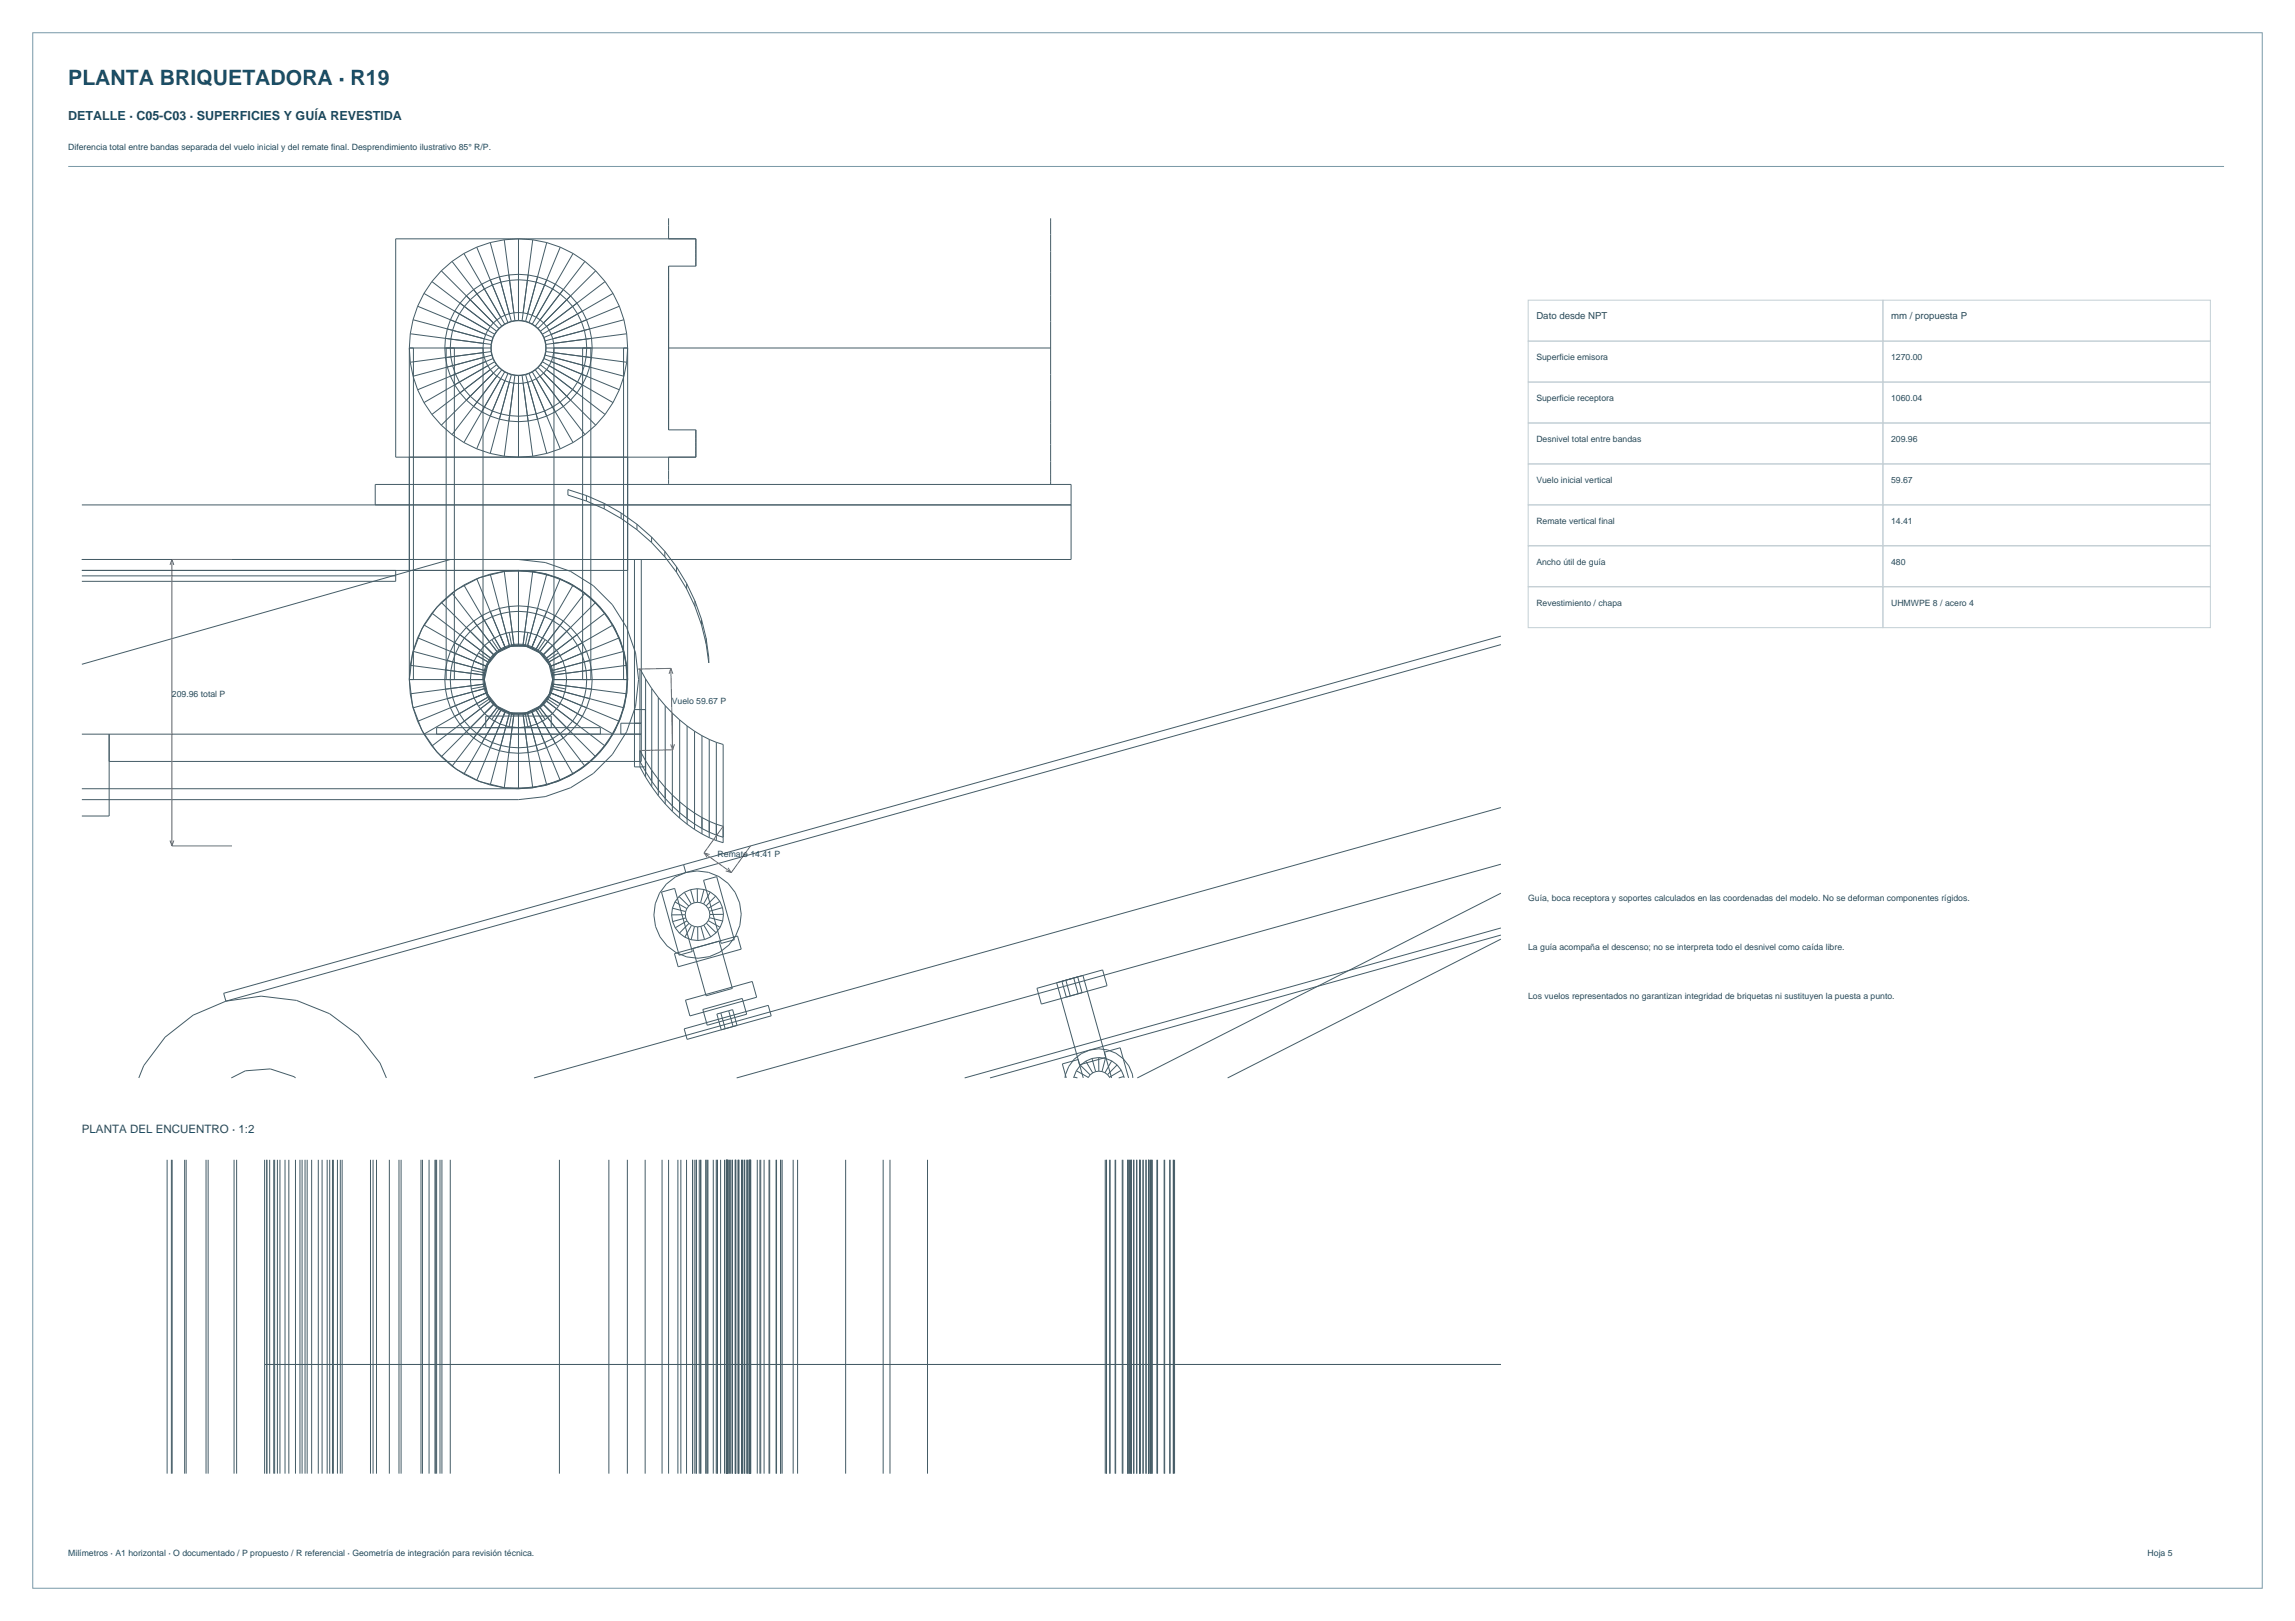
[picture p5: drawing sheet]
<svg xmlns="http://www.w3.org/2000/svg" width="841mm" height="594mm" viewBox="0 0 841 594" stroke-linecap="round" stroke-linejoin="round" font-family="sans-serif">
<defs><g id="words">
<text font-size="7.8" fill="#164b63" x="25" y="31">PLANTA BRIQUETADORA · R19</text>
<text font-size="4.6" fill="#164b63" x="25" y="44">DETALLE · C05-C03 · SUPERFICIES Y GUÍA REVESTIDA</text>
<text font-size="4.2" fill="#234b5e" x="30" y="415">PLANTA DEL ENCUENTRO · 1:2</text>
<g font-size="3.5" fill="#234b5e">
<text x="563" y="117">Dato desde NPT</text>
<text x="693" y="117">mm / propuesta P</text>
</g>
<g font-size="3.2" fill="#164b63">
<text x="25" y="55">Diferencia total entre bandas separada del vuelo inicial y del remate final. Desprendimiento ilustrativo 85° R/P.</text>
<text x="25" y="570">Milímetros · A1 horizontal · O documentado / P propuesto / R referencial · Geometría de integración para revisión técnica.</text>
<text x="787" y="570">Hoja 5</text>
</g>
<g font-size="3.2" fill="#234b5e">
<text x="563" y="132">Superficie emisora</text>
<text x="693" y="132">1270.00</text>
<text x="563" y="147">Superficie receptora</text>
<text x="693" y="147">1060.04</text>
<text x="563" y="162">Desnivel total entre bandas</text>
<text x="693" y="162">209.96</text>
<text x="563" y="177">Vuelo inicial vertical</text>
<text x="693" y="177">59.67</text>
<text x="563" y="192">Remate vertical final</text>
<text x="693" y="192">14.41</text>
<text x="563" y="207">Ancho útil de guía</text>
<text x="693" y="207">480</text>
<text x="563" y="222">Revestimiento / chapa</text>
<text x="693" y="222">UHMWPE 8 / acero 4</text>
<text x="63" y="255.5">209.96 total P</text>
<text x="246.2" y="257.8">Vuelo 59.67 P</text>
<text x="263" y="314.1">Remate 14.41 P</text>
<text x="560" y="330">Guía, boca receptora y soportes calculados en las coordenadas del modelo. No se deforman componentes rígidos.</text>
<text x="560" y="348">La guía acompaña el descenso; no se interpreta todo el desnivel como caída libre.</text>
<text x="560" y="366">Los vuelos representados no garantizan integridad de briquetas ni sustituyen la puesta a punto.</text>
</g>
</g></defs>
<path d="M12 12h817v570h-817zM25 61h790" fill="none" stroke="#7899a8" stroke-width=".37"/>
<g fill="none" stroke="#455c66" stroke-width=".37">
<path d="M145 87.5h110v10h-10v60h10v10h-110zM161.7 99.2l21.1 21.2M161.7 99.2l-3.4 4M165.6 95.8l18.2 23.7M165.6 95.8l-3.9 3.4M170 92.9l14.9 25.9M170 92.9l-4.4 2.9M174.7 90.6l11.4 27.6M174.7 90.6l-4.7 2.3M179.6 88.9l7.8 28.8M179.6 88.9l-4.9 1.7M184.8 87.9l3.9 29.6"/>
<path d="M184.8 87.9l-5.2 1M190 87.5v29.9M190 87.5l5.2 .4M190 87.5l-5.2 .4M195.2 87.9l-3.5 26.7M195.2 87.9l5.2 1M200.4 88.9l-7.8 28.8M200.4 88.9l4.9 1.7M205.3 90.6l-11.4 27.6M205.3 90.6l4.7 2.3M210 92.9l-14.9 25.9M210 92.9l4.4 2.9"/>
<path d="M214.4 95.8l-18.2 23.7M214.4 95.8l3.9 3.4M218.3 99.2l-21.1 21.2M218.3 99.2l3.4 4M245 80v7.5M385 80v97.5M151.4 117.2l26 7M151.4 117.2l-1.1 5.1M153 112.2l27.6 11.4M153 112.2l-1.6 5M155.4 107.5l25.8 15M155.4 107.5l-2.4 4.7"/>
<path d="M158.3 103.2l23.7 18.2M158.3 103.2l-2.9 4.3M183.8 119.5l-1 .9M184.9 118.8l-1.1 .7M186.1 118.2l-1.2 .6M187.4 117.7l-1.3 .5M188.7 117.5l-1.3 .2M190 117.4l1.3 .1M190 117.4l-1.3 .1M191.3 117.5l1.3 .2M191.7 114.6a13 13 0 0 1 11.3 12.9M191.7 114.6a13 13 0 0 0-14.3 9.6"/>
<path d="M192.6 117.7l1.3 .5M193.5 100.8l-2.2 16.7M193.5 100.8a27 27 0 0 1 19.9 13.2M193.5 100.8a27 27 0 0 0-29.6 19.7M193.9 118.2l1.2 .6M195.1 118.8l1.1 .7M196.2 119.5l1 .9M211.7 115a25 25 0 0 1 2.4 19M211.7 115a25 25 0 0 0-36-8 25 25 0 0 0-4.9 36.6 25 25 0 0 0 36.9 1.6M213.4 114a27 27 0 0 1-19.9 40.3 27 27 0 0 1-29.6-33.8M213.4 114l-1.7 1M221.7 103.2l-23.7 18.2"/>
<path d="M221.7 103.2l2.9 4.3M224.6 107.5l-25.8 15M224.6 107.5l2.4 4.7M227 112.2l-27.6 11.4M227 112.2l1.6 5M228.6 117.2l-28.8 7.7M228.6 117.2l1.1 5.1M150 127.5h29.9M150 127.5l.3 5.2M150 127.5v121.5M150.3 122.3l29.7 3.9M150.3 122.3l-.3 5.2"/>
<path d="M150.3 132.7l1.1 5.2M151.4 137.9l1.6 4.9M151.5 127.5v121.5M163.5 127.5v121.5M163.9 120.5l16.3 4.4M166.5 127.5v121.5M177 127.5a13 13 0 0 0 8 12 13 13 0 0 0 14.2-2.8M177 127.5v121.5M177.4 124.2l-.4 3.3M179.9 127.5l.1 1.3M180 126.2l-.1 1.3M180 128.8l-29.7 3.9"/>
<path d="M180 128.8l.2 1.3M180.2 130.1l-28.8 7.8M180.2 124.9l-.2 1.3M180.2 130.1l.4 1.3M180.6 131.4l-27.6 11.4M180.6 123.6l-.4 1.3M180.6 131.4l.6 1.2M181.2 122.5l-.6 1.1M181.2 132.6l-25.8 14.9M181.2 132.6l.8 1.1M182 133.7l-23.7 18.2M182 121.4l-.8 1.1"/>
<path d="M182 133.7l.8 1M182.8 134.7l-21.1 21.1M182.8 120.4l-.8 1M182.8 134.7l1 .9M183.8 135.6l-18.2 23.7M183.8 135.6l1.1 .7M184.9 136.3l-14.9 25.9M184.9 136.3l1.2 .6M186.1 136.9l-11.4 27.6M186.1 136.9l1.3 .4M187.4 137.3l-7.8 28.9M187.4 137.3l1.3 .3"/>
<path d="M188.7 137.6l-3.9 29.6M188.7 137.6h1.3M190 137.6v29.9M191.3 137.6l3.9 29.6M191.3 137.6h-1.3M192.6 137.3l7.8 28.9M192.6 137.3l-1.3 .3M193.9 136.9l-1.3 .4M193.9 136.9l11.4 27.6M195.1 136.3l14.9 25.9M195.1 136.3l-1.2 .6M196.2 135.6l18.2 23.7"/>
<path d="M196.2 135.6l-1.1 .7M197.2 120.4l.8 1M197.2 134.7l10.5 10.5M197.2 134.7l-1 .9M198 121.4l.8 1.1M198 133.7l23.7 18.2M198 133.7l-.8 1M198.8 122.5l.6 1.1M198.8 132.6l-.8 1.1M198.8 132.6l25.8 14.9M199.2 136.7l19.1 19.1M199.4 123.6l.4 1.3"/>
<path d="M199.4 131.4l27.6 11.4M199.4 131.4l-.6 1.2M199.8 124.9l.2 1.3M199.8 130.1l14.3 3.9M199.8 130.1l-.4 1.3M200 126.2l.1 1.3M200 128.8l29.7 3.9M200 128.8l-.2 1.3M200.1 127.5h29.9M200.1 127.5l-.1 1.3M202.6 130.9l26 7M202.6 130.9a13 13 0 0 1-3.4 5.8"/>
<path d="M203 127.5l-.4 3.4M203 127.5v121.5M213.5 127.5v121.5M214.1 134a25 25 0 0 1-6.4 11.2M216.5 127.5v121.5M228.5 127.5v121.5M228.6 137.9l-1.6 4.9M229.7 122.3l-29.7 3.9M229.7 122.3l.3 5.2M229.7 132.7l-1.1 5.2M230 127.5l-.3 5.2M230 127.5v121.5"/>
<path d="M245 127.5h140M153 142.8l2.4 4.7M155.4 147.5l2.9 4.4M158.3 151.9l3.4 3.9M161.7 155.8l3.9 3.5M165.6 159.3l4.4 2.9M214.4 159.3l-4.4 2.9M218.3 155.8l-3.9 3.5M221.7 151.9l-3.4 3.9M224.6 147.5l-2.9 4.4M227 142.8l-2.4 4.7M170 162.2l4.7 2.3"/>
<path d="M174.7 164.5l4.9 1.7M179.6 166.2l5.2 1M184.8 167.2l5.2 .3M195.2 167.2l-5.2 .3M200.4 166.2l-5.2 1M205.3 164.5l-4.9 1.7M210 162.2l-4.7 2.3M245 167.5v9.8M30 185h362.5M137.5 185v-7.5h255v27.5h-362.5M214.9 181.6l-6.8-2.2v2l6.8 2.2M214.9 181.6v2"/>
<path d="M214.9 183.6l6.5 2.9M214.9 181.6l6.5 2.9M221.4 184.5v2M221.4 186.5l6.2 3.5M221.4 184.5l6.2 3.5M227.6 188v2M227.6 190l5.8 4.1M227.6 188l5.8 4.1M233.4 192.1v2M233.4 194.1l5.4 4.7M233.4 192.1l5.4 4.7M238.8 196.8v2"/>
<path d="M238.8 198.8l4.8 5.2M238.8 196.8l4.8 5.2M30 209h200M30 211h115M145 209v4h-115M165 205l-135 38.4M165.6 217.3l16.7 21.7M165.6 217.3l-3.9 3.4M170 214.4l13.5 23.4M170 214.4l-4.4 2.9M174.7 212.1l10.5 25.3M174.7 212.1l-4.7 2.3"/>
<path d="M179.6 210.4l7.1 26.4M179.6 210.4l-4.9 1.7M184.8 209.4l3.6 27.1M184.8 209.4l-5.2 1M190 205l9.8 1.1 9.3 3.3 8.3 5.2 7 7 5.2 8.3 3.3 9.3 1.1 9.8-1.1 9.8-3.3 9.3-5.2 8.4-7 6.9-8.3 5.3-9.3 3.2-9.8 1.1h-160M190 209l9.6 1.2 9 3.4 7.9 5.5 6.4 7.2 4.5 8.5 2.3 9.4v9.6l-2.3 9.4-4.5 8.5-6.4 7.3-7.9 5.4-9 3.5-9.6 1.1M190 209v27.4M190 209l5.2 .4M190 209l-5.2 .4M195.2 209.4l-3.6 27.1M195.2 209.4l5.2 1M200.4 210.4l-7.1 26.4"/>
<path d="M200.4 210.4l4.9 1.7M205.3 212.1l-10.5 25.3M205.3 212.1l4.7 2.3M210 214.4l-13.7 23.7M210 214.4l4.4 2.9M214.4 217.3l-16.7 21.7M214.4 217.3l3.9 3.4M232.5 205v76h4M235 205v74h-195M243.6 202v2M243.6 204l4.3 5.7M243.6 202l4.3 5.7"/>
<path d="M247.9 207.7v2M247.9 209.7l3.7 6.1M247.9 207.7l3.7 6.1M251.6 213.8v2M251.6 215.8l3.1 6.4M251.6 213.8l3.1 6.4M151.4 238.7l26.4 7.1M151.4 238.7l-1.1 5.1M153 233.7l25 10.3M153 233.7l-1.6 5M155.4 229l23.7 13.7M155.4 229l-2.4 4.7"/>
<path d="M158.3 224.7l21.7 16.6M158.3 224.7l-2.9 4.3M161.7 220.7l19.4 19.4M161.7 220.7l-3.4 4M165.1 238.7l13.2 5.5M175.3 239.2l4.2 2.8M175.3 239.2l-1.6 3.1-1 3.3M177.5 227.4a25 25 0 0 1 34.2 9.1M177.5 227.4l6.2 10.7M177.5 227.4a25 25 0 0 0-10.6 31.2M180.2 234.4l2.8 4.1M180.2 234.4l-2.7 2.2-2.2 2.6"/>
<path d="M182.3 239l-1.2 1.1M183 238.5l-1.9 1.6M183.5 237.8a13 13 0 0 1 19.5 11.2M183.5 237.8a13 13 0 0 0-5.5 6.2M183.7 238.1l-1.4 .9M185.2 237.4l-2.2 1.1M185.2 237.4l-1.5 .7M186.6 231.7l3.4-.3 3.4 .3M186.6 231.7l.9 4.9M186.6 231.7l-3.3 1-3.1 1.7M186.7 236.8l-1.5 .6M187.5 236.6l-2.3 .8"/>
<path d="M188.4 236.5l-1.7 .3M190 236.4l2.5 .2M190 236.4l-2.5 .2M190 236.4l1.6 .1M190 236.4l-1.6 .1M191.6 236.5l1.7 .3M192.5 236.6l2.3 .8M193.3 236.8l1.5 .6M193.4 231.7l3.3 1 3.1 1.7M193.4 231.7l-.9 4.9M194.8 237.4l2.2 1.1M194.8 237.4l1.5 .7"/>
<path d="M196.3 238.1l1.4 .9M197 238.5l1.9 1.6M197.7 239l1.2 1.1M199.8 234.4l2.7 2.2 2.2 2.6M199.8 234.4l-2.8 4.1M204.7 239.2l1.6 3.1 1 3.3M204.7 239.2l-4.2 2.8M211.7 236.5a25 25 0 0 1-.9 26.4 25 25 0 0 1-24.1 10.9M213.4 235.5a27 27 0 0 1-21.6 40.5 27 27 0 0 1-26.7-37.3M213.4 235.5l-1.7 1M213.4 235.5a27 27 0 0 0-25.2-13.4 27 27 0 0 0-23.1 16.6M218.3 220.7l-19.4 19.4"/>
<path d="M218.3 220.7l3.4 4M221.7 224.7l-21.7 16.6M221.7 224.7l2.9 4.3M224.6 229l-23.7 13.7M224.6 229l2.4 4.7M227 233.7l-25.3 10.5M227 233.7l1.6 5M228.6 238.7l-26.4 7.1M228.6 238.7l1.1 5.1M254.7 220.2v2M254.7 222.2l2.4 6.7M254.7 220.2l2.4 6.7"/>
<path d="M257.1 226.9v2M257.1 228.9l1.7 7M257.1 226.9l1.7 7M258.8 233.9v2M258.8 233.9l.9 7v2l-.9-7M550 236.2l-298.7 83.5M550 233.1l-299.5 83.8M150 249l1.2-9.6 3.4-9 5.5-7.9 7.2-6.4 8.5-4.5 9.4-2.3h9.6l9.4 2.3 8.5 4.5 7.2 6.4 5.5 7.9 3.4 9 1.2 9.6M150 249l1.2 9.6 3.4 9 5.5 7.9 7.2 6.4 8.5 4.5 9.4 2.3h9.6l9.4-2.3 8.5-4.5 7.2-6.4 5.5-7.9 3.4-9 1.2-9.6M150 249h27.4M150 249l.3 5.2M150.3 243.8l27.2 3.6"/>
<path d="M150.3 243.8l-.3 5.2M150.3 254.2l1.1 5.2M151.4 259.4l1.6 4.9M166.9 258.6a25 25 0 0 0 19.8 15.2M172.7 245.6l4.9 1M172.7 245.6l-.3 3.4 .3 3.5M172.7 252.5l1 3.3 1.6 3M175.3 258.8l2.2 2.7 2.7 2.2M177 249l.4 3.4 .6 1.6M177.4 249l.2 2.5M177.4 249l.1 1.7M177.5 247.4l-.1 1.6"/>
<path d="M177.5 250.7l-27.2 3.5M177.5 250.7l.3 1.6M177.5 249l1.2-5.4 3.5-4.4 5-2.4h5.6l5 2.4 3.5 4.4 1.2 5.4M177.5 249l1.2 5.4 3.5 4.4 5 2.4h5.6l5-2.4 3.5-4.4 1.2-5.4M177.5 249a12.5 12.5 0 0 1 12.5-12.5 12.5 12.5 0 0 1 12.5 12.5M177.5 249a12.5 12.5 0 0 0 12.5 12.5 12.5 12.5 0 0 0 12.5-12.5M177.6 246.6l-.2 2.4M177.6 251.5l-4.9 1M177.6 251.5l.7 2.4M177.8 252.3l-26.4 7.1M177.8 245.8l-.3 1.6M177.8 252.3l.5 1.6"/>
<path d="M178 254l-25 10.3M178 244l-.6 1.7-.4 3.3M178 254a13 13 0 0 0 10.3 7.9M178.3 253.9l-11.4 4.7M178.3 244.2l-.7 2.4M178.3 253.9l1.2 2.1M178.3 244.2l-.5 1.6M178.3 253.9l.8 1.4M179.1 242.7l-.8 1.5M179.1 255.3l-23.7 13.7M179.1 255.3l.9 1.4M179.5 242l-1.2 2.2"/>
<path d="M179.5 256l-4.2 2.8M179.5 256l1.6 1.9M180 256.7l-21.7 16.7M180 241.3l-.9 1.4M180 256.7l1.1 1.2M181.1 240.1l-1.6 1.9M181.1 257.9l-19.4 19.4M181.1 257.9l1.9 1.6M181.1 240.1l-1.1 1.2M181.1 257.9l1.2 1.1M182.3 259l-16.7 21.8M182.3 259l1.4 1"/>
<path d="M183 259.5l-2.8 4.2M183 259.5l2.2 1.2M183.7 260l-13.7 23.7M183.7 260l1.5 .7M196.3 260l13.7 23.7M196.3 260l-1.5 .7M197 259.5l-2.2 1.2M197 259.5l2.8 4.2M197.7 259l16.7 21.8M197.7 259l-1.4 1M198.9 240.1l1.6 1.9M198.9 257.9l-1.9 1.6"/>
<path d="M198.9 257.9l19.4 19.4M198.9 240.1l1.1 1.2M198.9 257.9l-1.2 1.1M200 241.3l.9 1.4M200 256.7l21.7 16.7M200 256.7l-1.1 1.2M200.5 242l1.2 2.2M200.5 256l4.2 2.8M200.5 256l-1.6 1.9M200.9 242.7l.8 1.5M200.9 255.3l23.7 13.7M200.9 255.3l-.9 1.4"/>
<path d="M201.7 244.2l.7 2.4M201.7 253.9l25.3 10.4M201.7 253.9l-1.2 2.1M201.7 244.2l.5 1.6M201.7 253.9l-.8 1.4M202.2 245.8l.3 1.6M202.2 252.3l-.5 1.6M202.2 252.3l26.4 7.1M202.4 246.6l.2 2.4M202.4 251.5l4.9 1M202.4 251.5l-.7 2.4M202.5 247.4l.1 1.6"/>
<path d="M202.5 250.7l-.3 1.6M202.5 250.7l27.2 3.5M202.6 249h27.4M202.6 249l-.2 2.5M202.6 249l-.1 1.7M203 249a13 13 0 0 1-14.7 12.9M204.7 258.8l-2.2 2.7-2.7 2.2M207.3 245.6l-4.9 1M207.3 245.6l.3 3.4-.3 3.5M207.3 252.5l-1 3.3-1.6 3M228.6 259.4l-1.6 4.9M229.7 243.8l-27.2 3.6"/>
<path d="M229.7 243.8l.3 5.2M229.7 254.2l-1.1 5.2M230 249l-.3 5.2M236.6 248.8v36M236.6 248.8l-2.1-3.8v36l2.1 3.8M236.6 248.8l2.2 3.5M238.8 252.3v36M238.8 252.3l2.4 3.3M241.2 255.6v36M241.2 255.6l2.6 3M243.8 258.6v36M243.8 258.6l2.6 2.7"/>
<path d="M30 269h205M40 269v30h-10M153 264.3l2.4 4.7M155.4 269l2.9 4.4M158.3 273.4l3.4 3.9M160 269v-2.4h60v2.4M161.7 277.3l3.9 3.5M178 266.6v-4.2h24v4.2M180.2 263.7l3.1 1.6 3.3 1M185.2 260.7l-10.5 25.3M185.2 260.7l2.3 .7M185.2 260.7l1.5 .5"/>
<path d="M186.6 266.3l3.4 .3 3.4-.3M186.7 261.2l-7.1 26.5M186.7 261.2l1.7 .3M187.5 261.4l-.9 4.9M187.5 261.4l2.5 .2M188.3 261.9l-3.5 26.8M188.4 261.5l-1.7 12.3M188.4 261.5l1.6 .1M190 261.6v27.4M191.6 261.5l3.6 27.2M191.6 261.5l-1.6 .1M192.5 261.4l-2.5 .2"/>
<path d="M192.5 261.4l.9 4.9M193.3 261.2l-1.7 .3M193.3 261.2l7.1 26.5M194.8 260.7l1.9 4.6M194.8 260.7l-2.3 .7M194.8 260.7l-1.5 .5M194.8 260.7l10.5 25.3M196.7 265.3l-3.3 1M199.8 263.7l-3.1 1.6M218.3 277.3l-3.9 3.5M221.7 273.4l-3.4 3.9M224.6 269l-2.9 4.4"/>
<path d="M227 264.3l-2.4 4.7M232.5 260h4M234.5 275a55.9 55.9 0 0 0 28 27l2.5 .8M234.5 279a55.9 55.9 0 0 0 28 27l2.5 .8M235 265h-7.5v4M246.4 261.3v36M246.4 261.3l2.7 2.5M249.1 263.8v36M249.1 263.8l2.7 2.2M251.8 266v36M251.8 266l2.7 1.9M254.5 267.9v36"/>
<path d="M254.5 267.9l2.7 1.7M257.2 269.6v36M257.2 269.6l2.7 1.4M259.9 271v36M259.9 271l2.6 1M262.5 272v36M262.5 272l2.5 .8v36l-2.5-.8M30 289h160M165.6 280.8l4.4 2.9M170 283.7l4.7 2.3M174.7 286l4.9 1.7M179.6 287.7l5.2 1"/>
<path d="M184.8 288.7l5.2 .3M195.2 288.7l-5.2 .3M200.4 287.7l-5.2 1M205.3 286l-4.9 1.7M210 283.7l-4.7 2.3M214.4 280.8l-4.4 2.9M236.6 284.8l2.2 3.5M238.8 288.3l2.4 3.3M241.2 291.6l2.6 3M243.8 294.6l2.6 2.7M246.4 297.3l2.7 2.5M249.1 299.8l2.7 2.2"/>
<path d="M550 295.9l-354.3 99.1M250.5 316.9l-168.5 47.1 .8 2.9M250.5 316.9l.8 2.8M251.3 319.7l-168.5 47.2M251.8 302l2.7 1.9M254.5 303.9l2.7 1.7M257.2 305.6l2.7 1.4M259.9 307l2.6 1M550 316.7l-280 78.3M242.4 326.9l4.8-1.3 6.5 23.1-4.8 1.3zM246.1 335.3l.4 2.4M246.4 332.8l4.9 1.2"/>
<path d="M246.4 332.8l-.3 2.5M246.5 337.7l.9 2.3M247.3 330.5l4.4 2.4M247.3 330.5l-.9 2.3M247.4 340l1.6 1.9M248.8 328.5l3.6 3.5M248.8 328.5l-1.5 2M250.8 327l2.5 4.3M250.8 327l-2 1.5M251.1 335.2l.2 1.2M251.1 335.2l-5 .1M251.3 334l-.2 1.2"/>
<path d="M251.3 336.4l.4 1M251.3 336.4l-4.8 1.3M251.7 332.9l-.4 1.1M251.7 337.4l.8 1M251.7 337.4l-4.3 2.6M252.4 332l-.7 .9M252.5 338.4l.9 .7M252.5 338.4l-3.5 3.5M253.1 326l1.3 4.8M253.1 326l-2.3 1M253.3 331.3l-.9 .7M253.4 339.1l1.1 .4"/>
<path d="M253.4 339.1l-2.4 4.3M254.4 330.8l-1.1 .5M254.5 339.5l1.2 .1M254.5 339.5l-1.2 4.9M255.5 325.6l.1 5M255.5 325.6l2.5 .3M255.5 325.6l-2.4 .4M255.6 330.6l-1.2 .2M255.6 330.6l1.1 .2M255.7 339.6v5M256.7 330.8l1.1 .4M256.8 339.5l1.4 4.8"/>
<path d="M256.8 339.5l-1.1 .1M257.8 322.6l4.8-1.4 6.5 23.2-4.8 1.3zM257.8 331.2l1 .7M257.9 339l-1.1 .5M257.9 339l2.6 4.3M258 325.9l-1.3 4.9M258 325.9l2.3 1M258.8 331.9l.7 1M258.8 338.3l-.9 .7M258.8 338.3l3.6 3.5M259.5 332.9l.5 1M259.5 337.4l-.7 .9"/>
<path d="M259.5 337.4l4.4 2.4M260 333.9l.1 1.2M260 336.3l-.5 1.1M260 336.3l4.8 1.2M260.1 335.1l-.1 1.2M260.3 326.9l-2.5 4.3M260.3 326.9l2 1.5M262.3 328.4l-3.5 3.5M262.3 328.4l1.5 1.9M263.8 330.3l-4.3 2.6M263.8 330.3l1 2.3M263.9 339.8l-1.5 2"/>
<path d="M264.8 332.6l-4.8 1.3M264.8 332.6l.3 2.4M264.8 337.5l-.9 2.3M265.1 335l-5 .1M265.1 335l-.3 2.5M550 327.3l-133.2 67.7M247.2 349.5l23.1-6.5 1.3 4.8-23.1 6.5zM249 341.9l2 1.5M251 343.4l2.3 1M253.3 344.4l2.4 .2M258.2 344.3l-2.5 .3M260.5 343.3l-2.3 1"/>
<path d="M262.4 341.8l-1.9 1.5M263.5 344.9l4.9 17.3-9.7 2.7-4.8-17.3M389.1 359.6l1.6 5.8M390.6 359.2l1.6 5.8M393.5 358.4l1.6 5.8M394.9 358l1.6 5.8M396.8 357.4l8.4 30.1-9.6 2.7-8.4-30.1M550 340.1l-196.5 54.9M550 342.6l-187.2 52.4M550 344.1l-100.1 50.9M82.8 366.9l12.9-1.9 13 1.6 12.1 4.9 10.4 7.8 8.1 10.3 2.3 5.4M82.8 366.9l-12 5.1-10.3 8.1-7.8 10.4-1.8 4.5"/>
<path d="M250.7 377l30.8-8.6 1.1 3.9-30.8 8.6zM251.2 366.5l24.5-6.8 1.6 5.7-24.5 6.9zM257.6 369.9l14.4-4 1.6 5.8-14.4 4zM264.1 371.2l1.7 5.8M267 370.4l1.6 5.8M270.1 375.8l-1.6-5.8-5.8 1.6 1.6 5.8M380 362.2l24.1-6.8 1.6 5.8-24.1 6.7zM84.8 395l5.1-2.6 9.2-.7 8.7 2.8 .5 .5M390.3 395a12.6 12.6 0 0 1 12.4-10.7 12.6 12.6 0 0 1 12.4 10.7M390.7 395l-1.4-5.1 5.8-1.6 1.9 6.7M393.5 394.7l1.3 .3M393.5 394.7v.3"/>
<path d="M394.4 392.4l4.4 2.4M394.4 392.4l-.9 2.3M395.9 390.4l3.6 3.5M395.9 390.4l-1.5 2M397.9 388.8l2.5 4.3M397.9 388.8l-2 1.6M398.8 394.8l-.1 .2M399.5 393.9l-.7 .9M400.2 387.9l1.3 4.8M400.2 387.9l-2.3 .9M400.4 393.1l-.9 .8M401.5 392.7l-1.1 .4"/>
<path d="M402.6 387.5l.1 5M402.6 387.5l2.5 .3M402.6 387.5l-2.4 .4M402.7 392.5l-1.2 .2M402.7 392.5l1.1 .2M403.8 392.7l1.1 .4M404.9 393.1l1 .7M405.1 387.8l-1.3 4.9M405.1 387.8l2.3 .9M405.9 393.8l.7 .9M406.6 394.7l.1 .3M407.3 395l-2.6-9.4 5.8-1.7 3.1 11.1"/>
<path d="M407.4 388.7l-2.5 4.4M407.4 388.7l2 1.5M409.4 390.2l-3.5 3.6M409.4 390.2l1.5 2M410.9 392.2l-4.3 2.5M410.9 392.2l1 2.3M411.9 394.5l-2 .5M411.9 394.5v.5M61.2 425v115M62.8 425v115M63.1 425v115M67.7 425v115"/>
<path d="M68.2 425v115M75.5 425v115M76.3 425v115M85.8 425v115M86.7 425v115M97 425v115M97.8 425v115M98.8 425v115M100.3 425v115M100.6 425v115M101.7 425v115M102.6 425v115"/>
<path d="M104.4 425v115M105.8 425v115M108.3 425v115M109.9 425v115M110.7 425v115M111.8 425v115M112.6 425v115M114.2 425v115M116.6 425v115M118 425v115M119.9 425v115M120.8 425v115"/>
<path d="M121.8 425v115M122.2 425v115M123.7 425v115M124.7 425v115M125.4 425v115M135.8 425v115M136.7 425v115M138 425v115M142.7 425v115M146.2 425v115M147 425v115M154.3 425v115"/>
<path d="M154.8 425v115M157.2 425v115M159.4 425v115M159.7 425v115M160 425v115M161.2 425v115M161.9 425v115M165 425v115M205 425v115M223.1 425v115M229.9 425v115M236.4 425v115"/>
<path d="M242.6 425v115M245 425v115M248.4 425v115M249.5 425v115M251.6 425v115M253.8 425v115M254.6 425v115M255.1 425v115M255.2 425v115M256.2 425v115M256.7 425v115M256.8 425v115"/>
<path d="M258.6 425v115M258.8 425v115M259.2 425v115M259.4 425v115M261.4 425v115M262.5 425v115M262.8 425v115M262.9 425v115M264.1 425v115M265.5 425v115M266.1 425v115M266.2 425v115"/>
<path d="M266.3 425v115M266.6 425v115M266.7 425v115M267.4 425v115M267.5 425v115M267.8 425v115M268.3 425v115M268.4 425v115M269.4 425v115M269.5 425v115M269.7 425v115M270.4 425v115"/>
<path d="M270.6 425v115M270.7 425v115M270.8 425v115M271.7 425v115M271.8 425v115M272.1 425v115M272.2 425v115M272.8 425v115M272.9 425v115M273.8 425v115M274.5 425v115M274.7 425v115"/>
<path d="M274.9 425v115M275 425v115M275.1 425v115M277.5 425v115M278.5 425v115M278.8 425v115M280 425v115M281.8 425v115M282.1 425v115M284.4 425v115M284.6 425v115M286 425v115"/>
<path d="M286.1 425v115M286.6 425v115M290.7 425v115M292.3 425v115M309.9 425v115M323.6 425v115M326.1 425v115M339.9 425v115M405 425v115M405.4 425v115M405.5 425v115M406.6 425v115"/>
<path d="M406.8 425v115M408.6 425v115M408.8 425v115M411.2 425v115M411.5 425v115M413.2 425v115M413.4 425v115M413.8 425v115M414.3 425v115M414.5 425v115M414.6 425v115M415.4 425v115"/>
<path d="M416.5 425v115M416.6 425v115M417.6 425v115M417.7 425v115M417.8 425v115M417.9 425v115M418.8 425v115M418.9 425v115M419.9 425v115M420 425v115M420.9 425v115M421.1 425v115"/>
<path d="M421.6 425v115M422 425v115M422.2 425v115M423.9 425v115M424.2 425v115M426.6 425v115M426.8 425v115M428.6 425v115M428.8 425v115M429.9 425v115M430 425v115M430.4 425v115"/>
<path d="M97 500h453"/>
<circle cx="190" cy="127.5" r="10"/>
<circle cx="255.6" cy="335.1" r="16"/>
</g>
<g fill="none" stroke="#ab4d3d" stroke-width=".37">
<path d="M63 205h22M63 205v105M63 205l-.7 2M63 205l.7 2M245.8 244.9l-12 .3M245.8 244.9l.7 29.9M245.8 244.9l-.6 2M245.8 244.9l.8 2M245.8 272.8l.7 2M246.5 274.8l-12 .2M247.2 272.7l-.7 2.1M62.3 308l.7 2"/>
<path d="M63 310h22M63.7 308l-.7 2M258 312.5l10 7.2M258 312.5l1.2 1.8M258 312.5l2 .6M265 302.8l-7 9.7M266 319.1l2 .6M266.8 318l1.2 1.7M275 310l-7 9.7"/>
</g>
<g fill="none" stroke="#c2cfd6" stroke-width=".37">
<path d="M560 110h130v15h-130zM690 110h120v15h-120zM560 125h130v15h-130zM690 125h120v15h-120zM560 140h130v15h-130zM560 155h130v15h-130zM690 140h120v15h-120zM690 155h120v15h-120zM560 170h130v15h-130zM690 170h120v15h-120zM560 185h130v15h-130zM690 185h120v15h-120z"/>
<path d="M560 200h130v15h-130zM560 215h130v15h-130zM690 200h120v15h-120zM690 215h120v15h-120z"/>
</g>
<use href="#words"/>
</svg>
